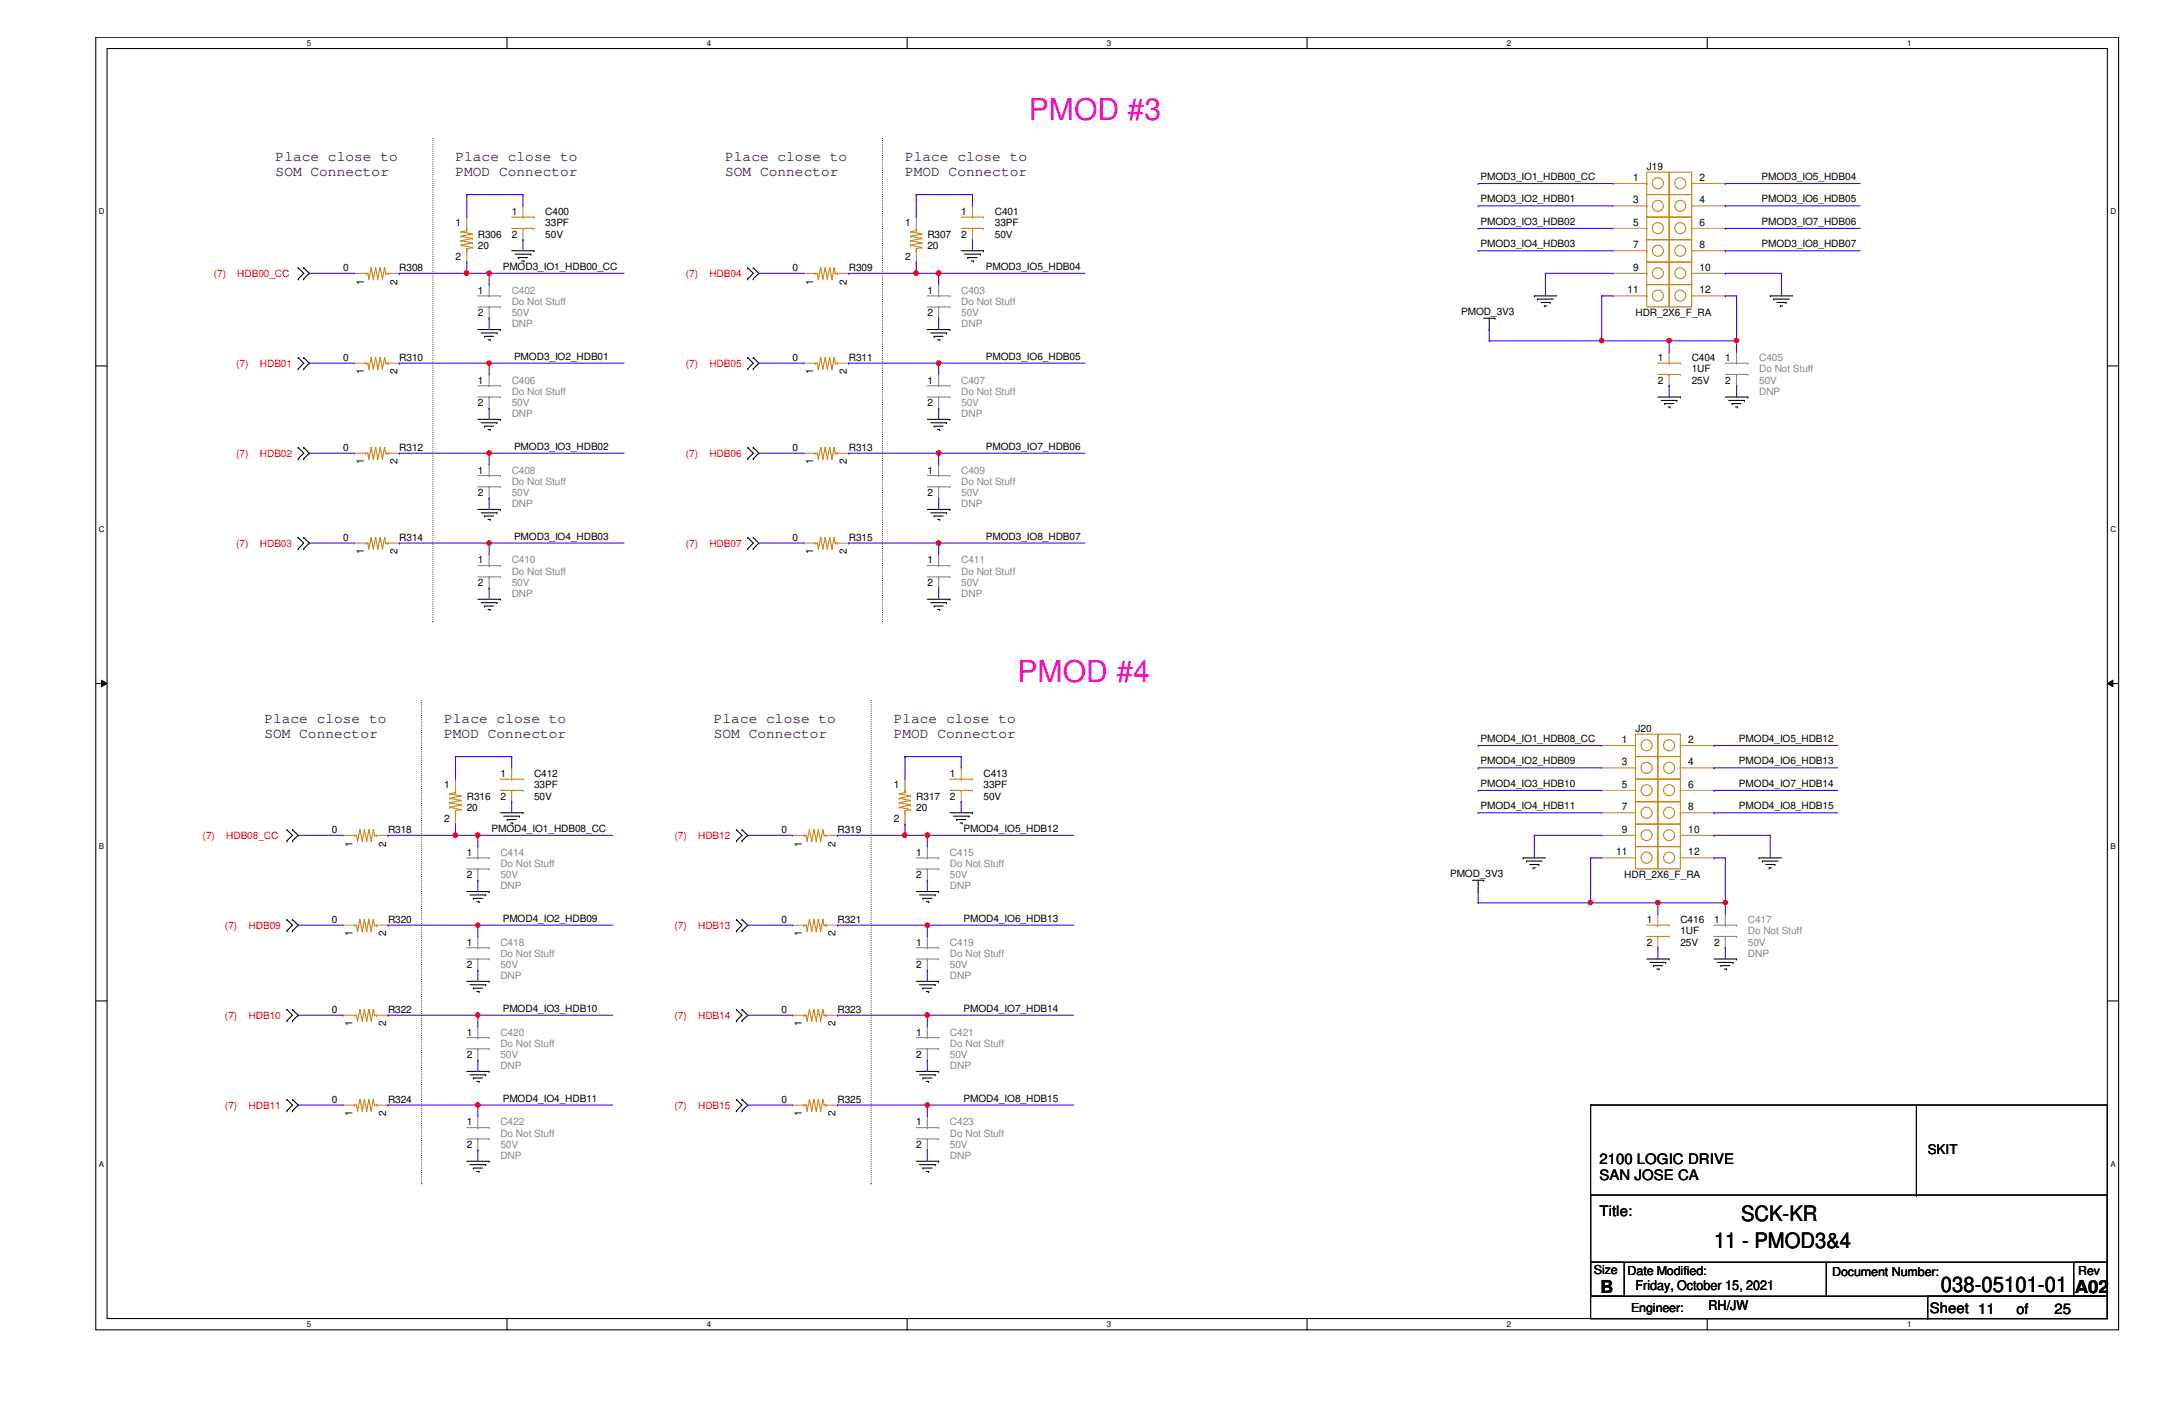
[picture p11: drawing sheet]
<svg xmlns="http://www.w3.org/2000/svg" width="432mm" height="279mm" viewBox="0 0 432 279" stroke-linecap="round" stroke-linejoin="round" font-family="sans-serif">
<defs><g id="words">
<g font-size="6" fill="#f0f">
<text x="204.6" y="24">PMOD #3</text>
<text x="202.4" y="135.7">PMOD #4</text>
</g>
<g font-size="4.2">
<text x="346.3" y="242.8">SCK-KR</text>
<text x="340.9" y="248.2">11 - PMOD3&amp;4</text>
<text x="386" y="256.9">038-05101-01</text>
</g>
<g font-size="3.6">
<text x="318.3" y="257">B</text>
<text x="412.7" y="257">A02</text>
</g>
<g font-size="2.9" fill="#400040">
<text x="54.8" y="32">Place close to</text>
<text x="54.8" y="34.9">SOM Connector</text>
<text x="90.6" y="32">Place close to</text>
<text x="90.6" y="34.9">PMOD Connector</text>
<text x="144.2" y="32">Place close to</text>
<text x="144.2" y="34.9">SOM Connector</text>
<text x="180" y="32">Place close to</text>
<text x="180" y="34.9">PMOD Connector</text>
<text x="52.6" y="143.8">Place close to</text>
<text x="88.3" y="143.8">Place close to</text>
<text x="142" y="143.8">Place close to</text>
<text x="177.8" y="143.8">Place close to</text>
<text x="52.6" y="146.7">SOM Connector</text>
<text x="88.3" y="146.7">PMOD Connector</text>
<text x="142" y="146.7">SOM Connector</text>
<text x="177.8" y="146.7">PMOD Connector</text>
</g>
<g font-size="2.9">
<text x="318.1" y="231.5">2100 LOGIC DRIVE</text>
<text x="318.1" y="234.7">SAN JOSE CA</text>
<text x="318.1" y="241.8">Title:</text>
<text x="383.8" y="261">Sheet 11</text>
<text x="401.1" y="261.2">of</text>
<text x="408.6" y="261.2">25</text>
</g>
<g font-size="2.7">
<text x="383.4" y="229.5">SKIT</text>
<text x="325.3" y="256.6">Friday, October 15, 2021</text>
<text x="339.8" y="260.6">RH/JW</text>
</g>
<g font-size="2.5">
<text x="317" y="253.3">Size</text>
<text x="323.7" y="253.5">Date Modified:</text>
<text x="364.4" y="253.7">Document Number:</text>
<text x="413.3" y="253.5">Rev</text>
<text x="324.4" y="260.9">Engineer:</text>
</g>
<g font-size="2">
<text x="294.5" y="35.8">PMOD3_IO1_HDB00_CC</text>
<text x="324.8" y="36">1</text>
<text x="327.5" y="33.8">J19</text>
<text x="338" y="36">2</text>
<text x="350.4" y="35.8">PMOD3_IO5_HDB04</text>
<text x="294.5" y="40.3">PMOD3_IO2_HDB01</text>
<text x="324.8" y="40.4">3</text>
<text x="338" y="40.4">4</text>
<text x="350.4" y="40.3">PMOD3_IO6_HDB05</text>
<text x="90.6" y="45">1</text>
<text x="95" y="47.2">R306</text>
<text x="101.8" y="42.8">1</text>
<text x="101.8" y="47.2">2</text>
<text x="108.5" y="42.8">C400</text>
<text x="108.5" y="45">33PF</text>
<text x="108.5" y="47.2">50V</text>
<text x="180" y="45">1</text>
<text x="184.4" y="47.2">R307</text>
<text x="191.2" y="42.8">1</text>
<text x="191.2" y="47.2">2</text>
<text x="197.9" y="42.8">C401</text>
<text x="197.9" y="45">33PF</text>
<text x="197.9" y="47.2">50V</text>
<text x="294.5" y="44.7">PMOD3_IO3_HDB02</text>
<text x="324.8" y="44.9">5</text>
<text x="338" y="44.9">6</text>
<text x="350.4" y="44.7">PMOD3_IO7_HDB06</text>
<text x="68.2" y="53.9">0</text>
<text x="79.4" y="53.9">R308</text>
<text x="90.6" y="51.7">2</text>
<text x="95" y="49.5">20</text>
<text x="100" y="53.7">PMOD3_IO1_HDB00_CC</text>
<text x="157.6" y="53.9">0</text>
<text x="168.8" y="53.9">R309</text>
<text x="180" y="51.7">2</text>
<text x="184.4" y="49.5">20</text>
<text x="196.1" y="53.7">PMOD3_IO5_HDB04</text>
<text x="294.5" y="49.2">PMOD3_IO4_HDB03</text>
<text x="324.8" y="49.4">7</text>
<text x="324.8" y="53.8">9</text>
<text x="338" y="49.4">8</text>
<text x="338" y="53.8">10</text>
<text x="350.4" y="49.2">PMOD3_IO8_HDB07</text>
<text x="72.3" y="56.6" transform="rotate(-90 72.3 56.6)">1</text>
<text x="79" y="56.6" transform="rotate(-90 79 56.6)">2</text>
<text x="95" y="58.4">1</text>
<text x="161.8" y="56.6" transform="rotate(-90 161.8 56.6)">1</text>
<text x="168.4" y="56.6" transform="rotate(-90 168.4 56.6)">2</text>
<text x="184.4" y="58.4">1</text>
<text x="323.7" y="58.3">11</text>
<text x="338" y="58.3">12</text>
<text x="95" y="62.9">2</text>
<text x="184.4" y="62.9">2</text>
<text x="290.6" y="62.7">PMOD_3V3</text>
<text x="325.3" y="62.9">HDR_2X6_F_RA</text>
<text x="68.2" y="71.8">0</text>
<text x="79.4" y="71.8">R310</text>
<text x="102.2" y="71.5">PMOD3_IO2_HDB01</text>
<text x="157.6" y="71.8">0</text>
<text x="168.8" y="71.8">R311</text>
<text x="196.1" y="71.5">PMOD3_IO6_HDB05</text>
<text x="329.7" y="71.8">1</text>
<text x="336.5" y="71.8">C404</text>
<text x="343.2" y="71.8">1</text>
<text x="72.3" y="74.5" transform="rotate(-90 72.3 74.5)">1</text>
<text x="79" y="74.5" transform="rotate(-90 79 74.5)">2</text>
<text x="95" y="76.3">1</text>
<text x="161.8" y="74.5" transform="rotate(-90 161.8 74.5)">1</text>
<text x="168.4" y="74.5" transform="rotate(-90 168.4 74.5)">2</text>
<text x="184.4" y="76.3">1</text>
<text x="329.7" y="76.3">2</text>
<text x="336.5" y="74">1UF</text>
<text x="336.5" y="76.3">25V</text>
<text x="343.2" y="76.3">2</text>
<text x="95" y="80.8">2</text>
<text x="184.4" y="80.8">2</text>
<text x="68.2" y="89.7">0</text>
<text x="79.4" y="89.7">R312</text>
<text x="102.2" y="89.4">PMOD3_IO3_HDB02</text>
<text x="157.6" y="89.7">0</text>
<text x="168.8" y="89.7">R313</text>
<text x="196.1" y="89.4">PMOD3_IO7_HDB06</text>
<text x="72.3" y="92.4" transform="rotate(-90 72.3 92.4)">1</text>
<text x="79" y="92.4" transform="rotate(-90 79 92.4)">2</text>
<text x="95" y="94.2">1</text>
<text x="161.8" y="92.4" transform="rotate(-90 161.8 92.4)">1</text>
<text x="168.4" y="92.4" transform="rotate(-90 168.4 92.4)">2</text>
<text x="184.4" y="94.2">1</text>
<text x="95" y="98.6">2</text>
<text x="184.4" y="98.6">2</text>
<text x="68.2" y="107.6">0</text>
<text x="79.4" y="107.6">R314</text>
<text x="102.2" y="107.3">PMOD3_IO4_HDB03</text>
<text x="157.6" y="107.6">0</text>
<text x="168.8" y="107.6">R315</text>
<text x="196.1" y="107.3">PMOD3_IO8_HDB07</text>
<text x="72.3" y="110.2" transform="rotate(-90 72.3 110.2)">1</text>
<text x="79" y="110.2" transform="rotate(-90 79 110.2)">2</text>
<text x="95" y="112.1">1</text>
<text x="161.8" y="110.2" transform="rotate(-90 161.8 110.2)">1</text>
<text x="168.4" y="110.2" transform="rotate(-90 168.4 110.2)">2</text>
<text x="184.4" y="112.1">1</text>
<text x="95" y="116.5">2</text>
<text x="184.4" y="116.5">2</text>
<text x="294.5" y="147.6">PMOD4_IO1_HDB08_CC</text>
<text x="322.6" y="147.7">1</text>
<text x="325.3" y="145.6">J20</text>
<text x="335.8" y="147.7">2</text>
<text x="345.9" y="147.6">PMOD4_IO5_HDB12</text>
<text x="99.5" y="154.5">1</text>
<text x="106.2" y="154.5">C412</text>
<text x="188.9" y="154.5">1</text>
<text x="195.6" y="154.5">C413</text>
<text x="294.5" y="152">PMOD4_IO2_HDB09</text>
<text x="322.6" y="152.2">3</text>
<text x="335.8" y="152.2">4</text>
<text x="345.9" y="152">PMOD4_IO6_HDB13</text>
<text x="88.3" y="156.8">1</text>
<text x="92.8" y="161.2">20</text>
<text x="92.8" y="159">R316</text>
<text x="99.5" y="159">2</text>
<text x="106.2" y="156.8">33PF</text>
<text x="106.2" y="159">50V</text>
<text x="177.8" y="156.8">1</text>
<text x="182.2" y="161.2">20</text>
<text x="182.2" y="159">R317</text>
<text x="188.9" y="159">2</text>
<text x="195.6" y="156.8">33PF</text>
<text x="195.6" y="159">50V</text>
<text x="294.5" y="156.5">PMOD4_IO3_HDB10</text>
<text x="294.5" y="161">PMOD4_IO4_HDB11</text>
<text x="322.6" y="156.7">5</text>
<text x="322.6" y="161.1">7</text>
<text x="335.8" y="156.7">6</text>
<text x="335.8" y="161.1">8</text>
<text x="345.9" y="156.5">PMOD4_IO7_HDB14</text>
<text x="345.9" y="161">PMOD4_IO8_HDB15</text>
<text x="66" y="165.7">0</text>
<text x="77.2" y="165.7">R318</text>
<text x="88.3" y="163.4">2</text>
<text x="97.7" y="165.4">PMOD4_IO1_HDB08_CC</text>
<text x="155.4" y="165.7">0</text>
<text x="166.6" y="165.7">R319</text>
<text x="177.8" y="163.4">2</text>
<text x="191.6" y="165.4">PMOD4_IO5_HDB12</text>
<text x="322.6" y="165.6">9</text>
<text x="335.8" y="165.6">10</text>
<text x="70.1" y="168.4" transform="rotate(-90 70.1 168.4)">1</text>
<text x="76.8" y="168.4" transform="rotate(-90 76.8 168.4)">2</text>
<text x="92.8" y="170.2">1</text>
<text x="159.5" y="168.4" transform="rotate(-90 159.5 168.4)">1</text>
<text x="166.2" y="168.4" transform="rotate(-90 166.2 168.4)">2</text>
<text x="182.2" y="170.2">1</text>
<text x="321.4" y="170.1">11</text>
<text x="335.8" y="170.1">12</text>
<text x="92.8" y="174.6">2</text>
<text x="182.2" y="174.6">2</text>
<text x="288.4" y="174.4">PMOD_3V3</text>
<text x="323" y="174.6">HDR_2X6_F_RA</text>
<text x="66" y="183.6">0</text>
<text x="77.2" y="183.6">R320</text>
<text x="100" y="183.3">PMOD4_IO2_HDB09</text>
<text x="155.4" y="183.6">0</text>
<text x="166.6" y="183.6">R321</text>
<text x="191.6" y="183.3">PMOD4_IO6_HDB13</text>
<text x="327.5" y="183.6">1</text>
<text x="334.2" y="183.6">C416</text>
<text x="334.2" y="185.8">1UF</text>
<text x="340.9" y="183.6">1</text>
<text x="70.1" y="186.2" transform="rotate(-90 70.1 186.2)">1</text>
<text x="76.8" y="186.2" transform="rotate(-90 76.8 186.2)">2</text>
<text x="92.8" y="188">1</text>
<text x="159.5" y="186.2" transform="rotate(-90 159.5 186.2)">1</text>
<text x="166.2" y="186.2" transform="rotate(-90 166.2 186.2)">2</text>
<text x="182.2" y="188">1</text>
<text x="327.5" y="188">2</text>
<text x="334.2" y="188">25V</text>
<text x="340.9" y="188">2</text>
<text x="92.8" y="192.5">2</text>
<text x="182.2" y="192.5">2</text>
<text x="66" y="201.5">0</text>
<text x="77.2" y="201.5">R322</text>
<text x="100" y="201.2">PMOD4_IO3_HDB10</text>
<text x="155.4" y="201.5">0</text>
<text x="166.6" y="201.5">R323</text>
<text x="191.6" y="201.2">PMOD4_IO7_HDB14</text>
<text x="70.1" y="204.1" transform="rotate(-90 70.1 204.1)">1</text>
<text x="76.8" y="204.1" transform="rotate(-90 76.8 204.1)">2</text>
<text x="92.8" y="206">1</text>
<text x="159.5" y="204.1" transform="rotate(-90 159.5 204.1)">1</text>
<text x="166.2" y="204.1" transform="rotate(-90 166.2 204.1)">2</text>
<text x="182.2" y="206">1</text>
<text x="92.8" y="210.4">2</text>
<text x="182.2" y="210.4">2</text>
<text x="66" y="219.3">0</text>
<text x="70.1" y="222" transform="rotate(-90 70.1 222)">1</text>
<text x="76.8" y="222" transform="rotate(-90 76.8 222)">2</text>
<text x="77.2" y="219.3">R324</text>
<text x="100" y="219.1">PMOD4_IO4_HDB11</text>
<text x="155.4" y="219.3">0</text>
<text x="159.5" y="222" transform="rotate(-90 159.5 222)">1</text>
<text x="166.2" y="222" transform="rotate(-90 166.2 222)">2</text>
<text x="166.6" y="219.3">R325</text>
<text x="191.6" y="219.1">PMOD4_IO8_HDB15</text>
<text x="92.8" y="223.8">1</text>
<text x="182.2" y="223.8">1</text>
<text x="92.8" y="228.3">2</text>
<text x="182.2" y="228.3">2</text>
</g>
<g font-size="2" fill="#f00">
<text x="42.5" y="55.1">(7)</text>
<text x="47.2" y="55.1">HDB00_CC</text>
<text x="136.4" y="55.1">(7)</text>
<text x="141.1" y="55.1">HDB04</text>
<text x="47" y="72.9">(7)</text>
<text x="51.7" y="72.9">HDB01</text>
<text x="136.4" y="72.9">(7)</text>
<text x="141.1" y="72.9">HDB05</text>
<text x="47" y="90.8">(7)</text>
<text x="51.7" y="90.8">HDB02</text>
<text x="136.4" y="90.8">(7)</text>
<text x="141.1" y="90.8">HDB06</text>
<text x="47" y="108.7">(7)</text>
<text x="51.7" y="108.7">HDB03</text>
<text x="136.4" y="108.7">(7)</text>
<text x="141.1" y="108.7">HDB07</text>
<text x="40.3" y="166.8">(7)</text>
<text x="45" y="166.8">HDB08_CC</text>
<text x="134.2" y="166.8">(7)</text>
<text x="138.9" y="166.8">HDB12</text>
<text x="44.7" y="184.7">(7)</text>
<text x="49.4" y="184.7">HDB09</text>
<text x="134.2" y="184.7">(7)</text>
<text x="138.9" y="184.7">HDB13</text>
<text x="44.7" y="202.6">(7)</text>
<text x="49.4" y="202.6">HDB10</text>
<text x="134.2" y="202.6">(7)</text>
<text x="138.9" y="202.6">HDB14</text>
<text x="44.7" y="220.5">(7)</text>
<text x="49.4" y="220.5">HDB11</text>
<text x="134.2" y="220.5">(7)</text>
<text x="138.9" y="220.5">HDB15</text>
</g>
<g font-size="2" fill="#878787">
<text x="101.8" y="58.4">C402</text>
<text x="191.2" y="58.4">C403</text>
<text x="101.8" y="60.7">Do Not Stuff</text>
<text x="101.8" y="62.9">50V</text>
<text x="101.8" y="65.1">DNP</text>
<text x="191.2" y="60.7">Do Not Stuff</text>
<text x="191.2" y="62.9">50V</text>
<text x="191.2" y="65.1">DNP</text>
<text x="349.9" y="71.8">C405</text>
<text x="101.8" y="76.3">C406</text>
<text x="191.2" y="76.3">C407</text>
<text x="349.9" y="74">Do Not Stuff</text>
<text x="349.9" y="76.3">50V</text>
<text x="101.8" y="78.5">Do Not Stuff</text>
<text x="101.8" y="80.8">50V</text>
<text x="101.8" y="83">DNP</text>
<text x="191.2" y="78.5">Do Not Stuff</text>
<text x="191.2" y="80.8">50V</text>
<text x="191.2" y="83">DNP</text>
<text x="349.9" y="78.5">DNP</text>
<text x="101.8" y="94.2">C408</text>
<text x="191.2" y="94.2">C409</text>
<text x="101.8" y="96.4">Do Not Stuff</text>
<text x="101.8" y="98.6">50V</text>
<text x="101.8" y="100.9">DNP</text>
<text x="191.2" y="96.4">Do Not Stuff</text>
<text x="191.2" y="98.6">50V</text>
<text x="191.2" y="100.9">DNP</text>
<text x="101.8" y="112.1">C410</text>
<text x="191.2" y="112.1">C411</text>
<text x="101.8" y="114.3">Do Not Stuff</text>
<text x="101.8" y="116.5">50V</text>
<text x="101.8" y="118.7">DNP</text>
<text x="191.2" y="114.3">Do Not Stuff</text>
<text x="191.2" y="116.5">50V</text>
<text x="191.2" y="118.7">DNP</text>
<text x="99.5" y="170.2">C414</text>
<text x="99.5" y="172.4">Do Not Stuff</text>
<text x="188.9" y="170.2">C415</text>
<text x="188.9" y="172.4">Do Not Stuff</text>
<text x="99.5" y="174.6">50V</text>
<text x="99.5" y="176.9">DNP</text>
<text x="188.9" y="174.6">50V</text>
<text x="188.9" y="176.9">DNP</text>
<text x="347.6" y="183.6">C417</text>
<text x="347.6" y="185.8">Do Not Stuff</text>
<text x="99.5" y="188">C418</text>
<text x="99.5" y="190.3">Do Not Stuff</text>
<text x="188.9" y="188">C419</text>
<text x="188.9" y="190.3">Do Not Stuff</text>
<text x="347.6" y="188">50V</text>
<text x="347.6" y="190.3">DNP</text>
<text x="99.5" y="192.5">50V</text>
<text x="99.5" y="194.8">DNP</text>
<text x="188.9" y="192.5">50V</text>
<text x="188.9" y="194.8">DNP</text>
<text x="99.5" y="206">C420</text>
<text x="99.5" y="208.2">Do Not Stuff</text>
<text x="188.9" y="206">C421</text>
<text x="188.9" y="208.2">Do Not Stuff</text>
<text x="99.5" y="210.4">50V</text>
<text x="99.5" y="212.6">DNP</text>
<text x="188.9" y="210.4">50V</text>
<text x="188.9" y="212.6">DNP</text>
<text x="99.5" y="223.8">C422</text>
<text x="99.5" y="226.1">Do Not Stuff</text>
<text x="188.9" y="223.8">C423</text>
<text x="188.9" y="226.1">Do Not Stuff</text>
<text x="99.5" y="228.3">50V</text>
<text x="99.5" y="230.5">DNP</text>
<text x="188.9" y="228.3">50V</text>
<text x="188.9" y="230.5">DNP</text>
</g>
<g font-size="1.6">
<text x="61" y="9.1">5</text>
<text x="140.6" y="9.1">4</text>
<text x="220.2" y="9.1">3</text>
<text x="299.7" y="9.1">2</text>
<text x="379.3" y="9.1">1</text>
<text x="19.6" y="42.6">D</text>
<text x="419.7" y="42.6">D</text>
<text x="19.6" y="105.7">C</text>
<text x="419.7" y="105.7">C</text>
<text x="19.6" y="168.9">B</text>
<text x="419.7" y="168.9">B</text>
<text x="19.6" y="232">A</text>
<text x="419.7" y="232">A</text>
<text x="61" y="263.9">5</text>
<text x="140.6" y="263.9">4</text>
<text x="220.2" y="263.9">3</text>
<text x="299.7" y="263.9">2</text>
<text x="379.3" y="263.9">1</text>
</g>
</g></defs>
<path d="M19.1 7.4h402.3v257.1h-402.3zM21.3 9.7h397.8v252.5h-397.8z" fill="none" stroke="#000" stroke-width=".21"/>
<g fill="#fff">
<path d="M61 7.7h.9v1.7h-.9z"/>
<path d="M61 262.5h.9v1.7h-.9z"/>
</g>
<path d="M100.8 7.4v2.3M100.8 262.2v2.3" fill="none" stroke="#000" stroke-width=".21"/>
<g fill="#fff">
<path d="M140.6 7.7h.9v1.7h-.9z"/>
<path d="M140.6 262.5h.9v1.7h-.9z"/>
</g>
<path d="M180.4 7.4v2.3M180.4 262.2v2.3" fill="none" stroke="#000" stroke-width=".21"/>
<g fill="#fff">
<path d="M220.2 7.7h.9v1.7h-.9z"/>
<path d="M220.2 262.5h.9v1.7h-.9z"/>
</g>
<path d="M260 7.4v2.3M260 262.2v2.3" fill="none" stroke="#000" stroke-width=".21"/>
<g fill="#fff">
<path d="M299.7 7.7h.9v1.7h-.9z"/>
<path d="M299.7 262.5h.9v1.7h-.9z"/>
</g>
<path d="M339.6 7.4v2.3M339.6 262.2v2.3" fill="none" stroke="#000" stroke-width=".21"/>
<g fill="#fff">
<path d="M379.3 7.7h.9v1.7h-.9z"/>
<path d="M379.3 262.5h.9v1.7h-.9z"/>
<path d="M19.6 41.2h1.2v1.8h-1.2z"/>
<path d="M419.7 41.2h1.2v1.8h-1.2z"/>
<path d="M19.6 104.3h1.2v1.8h-1.2z"/>
<path d="M419.7 104.3h1.2v1.8h-1.2z"/>
</g>
<path d="M19.1 72.8h2.2M419.1 72.8h2.3" fill="none" stroke="#000" stroke-width=".21"/>
<g fill="#fff">
<path d="M19.6 167.5h1.1v1.7h-1.1z"/>
<path d="M419.7 167.5h1.1v1.7h-1.1z"/>
</g>
<path d="M19.1 135.9h2.2M419.1 135.9h2.3" fill="none" stroke="#000" stroke-width=".21"/>
<path d="M20.2 135.3l1.1 .6-1.1 .7zM419.1 135.9l1.1-.6v1.3z" fill="#000"/>
<path d="M20.2 135.3l1.1 .6-1.1 .7zM419.1 135.9l1.1-.6v1.3z" fill="none" stroke="#000" stroke-width=".2"/>
<g fill="#fff">
<path d="M19.6 230.6h1.1v1.8h-1.1z"/>
<path d="M419.7 230.6h1.1v1.8h-1.1z"/>
</g>
<g fill="none" stroke="#000" stroke-width=".21">
<path d="M59.3 55.5h.1M59.3 53.3h.1M59.3 53.3l1.1 1.1-1.1 1.1M60.4 53.3h.1M60.4 55.5h.1M60.4 53.3l1.1 1.1-1.1 1.1M101.8 49.9h4.4M102.4 50.5h3.2M103.1 51.2h.1M103.1 51.2h1.8M103.8 51.9h.4M104.2 51.9h.1"/>
<path d="M105.6 50.5h.1M106.2 49.9h.1M148.7 55.5h.1M148.7 53.3h.1M148.7 53.3l1.1 1.1-1.1 1.1M149.8 53.3h.1M149.8 55.5h.1M149.8 53.3l1.1 1.1-1.1 1.1M191.2 49.9h4.4M191.9 50.5h3.1M192.5 51.2h.1M192.5 51.2h1.8"/>
<path d="M193.2 51.9h.4M193.6 51.9h.1M195 50.5h.1M195.6 49.9h.1M305.2 58.8h.1M305.2 58.8h4.4M305.8 59.5h.1M305.8 59.5h3.1M352.1 58.8h.1M352.1 58.8h4.5M352.8 59.5h.1M352.8 59.5h3.1"/>
<path d="M59.3 73.4h.1M59.3 71.1h.1M59.3 71.1l1.1 1.1-1.1 1.2M60.4 71.1h.1M60.4 73.4h.1M60.4 71.1l1.1 1.1-1.1 1.2M95 65.5h4.5M95.7 66.2h3.1M96.4 66.9h.1M96.4 66.9h1.8M97.1 67.6h.4M97.5 67.6h.1"/>
<path d="M98.8 66.2h.1M99.5 65.5h.1M148.7 73.4h.1M148.7 71.1h.1M148.7 71.1l1.1 1.1-1.1 1.2M149.8 71.1h.1M149.8 73.4h.1M149.8 71.1l1.1 1.1-1.1 1.2M184.4 65.5h4.5M185.1 66.2h3.2M185.8 66.9h.1M185.8 66.9h1.8"/>
<path d="M186.5 67.6h.4M186.9 67.6h.1M188.3 66.2h.1M188.9 65.5h.1M295.1 63.3h2.2M296.2 65.5h.1M296.2 63.3v2.2M297.3 63.3h.1M306.5 60.2h1.8M307.2 60.8h.1M307.2 60.8h.4M308.3 60.2h.1"/>
<path d="M329.7 79h4.5M330.4 79.6h3.1M333.5 79.6h.1M334.2 79h.1M343.2 79h4.4M343.8 79.6h3.2M347 79.6h.1M347.6 79h.1M353.4 60.2h1.8M354.1 60.8h.1M354.1 60.8h.4M355.2 60.2h.1"/>
<path d="M59.3 91.2h.1M59.3 89h.1M59.3 89l1.1 1.1-1.1 1.1M60.4 89h.1M60.4 91.2h.1M60.4 89l1.1 1.1-1.1 1.1M95 83.4h4.5M95.7 84.1h3.1M96.4 84.8h.1M96.4 84.8h1.8M97.1 85.4h.4M97.5 85.4h.1"/>
<path d="M98.8 84.1h.1M99.5 83.4h.1M148.7 91.2h.1M148.7 89h.1M148.7 89l1.1 1.1-1.1 1.1M149.8 89h.1M149.8 91.2h.1M149.8 89l1.1 1.1-1.1 1.1M184.4 83.4h4.5M185.1 84.1h3.2M185.8 84.8h.1M185.8 84.8h1.8"/>
<path d="M186.5 85.4h.4M186.9 85.4h.1M188.3 84.1h.1M188.9 83.4h.1M331.1 80.3h.1M331.1 80.3h1.8M331.8 80.9h.4M332.2 80.9h.1M344.5 80.3h.1M344.5 80.3h1.8M345.2 80.9h.4M345.6 80.9h.1"/>
<path d="M59.3 109.1h.1M59.3 106.9h.1M59.3 106.9l1.1 1.1-1.1 1.1M60.4 106.9h.1M60.4 109.1h.1M60.4 106.9l1.1 1.1-1.1 1.1M95 101.3h4.5M95 119.2h4.5M95.7 102h3.1M95.7 119.8h3.1M96.4 102.6h.1M96.4 102.6h1.8"/>
<path d="M97.1 103.3h.4M97.5 103.3h.1M98.8 102h.1M98.8 119.8h.1M99.5 101.3h.1M99.5 119.2h.1M148.7 109.1h.1M148.7 106.9h.1M148.7 106.9l1.1 1.1-1.1 1.1M149.8 106.9h.1M149.8 109.1h.1M149.8 106.9l1.1 1.1-1.1 1.1"/>
<path d="M184.4 101.3h4.5M184.4 119.2h4.5M185.1 102h3.2M185.1 119.8h3.2M185.8 102.6h.1M185.8 102.6h1.8M186.5 103.3h.4M186.9 103.3h.1M188.3 102h.1M188.3 119.8h.1M188.9 101.3h.1M188.9 119.2h.1"/>
<path d="M96.4 120.5h.1M96.4 120.5h1.8M97.1 121.2h.4M97.5 121.2h.1M185.8 120.5h.1M185.8 120.5h1.8M186.5 121.2h.4M186.9 121.2h.1M57.1 167.2h.1M57.1 165h.1M57.1 165l1.1 1.1-1.1 1.1M58.2 165h.1"/>
<path d="M58.2 167.2h.1M58.2 165l1.1 1.1-1.1 1.1M92.8 177.3h4.5M93.5 178h3.1M94.1 178.6h.1M94.1 178.6h1.9M94.8 179.3h.5M95.3 179.3h.1M96.6 178h.1M97.3 177.3h.1M99.5 161.6h4.5M100.2 162.3h3.1"/>
<path d="M100.9 163h.1M100.9 163h1.8M101.6 163.7h.4M102 163.7h.1M103.3 162.3h.1M104 161.6h.1M146.5 167.2h.1M146.5 165h.1M146.5 165l1.1 1.1-1.1 1.1M147.6 165h.1M147.6 167.2h.1M147.6 165l1.1 1.1-1.1 1.1"/>
<path d="M182.2 177.3h4.5M182.9 178h3.1M183.6 178.6h.1M183.6 178.6h1.8M184.2 179.3h.5M184.7 179.3h.1M186 178h.1M186.7 177.3h.1M188.9 161.6h4.5M189.6 162.3h3.1M190.3 163h.1M190.3 163h1.8"/>
<path d="M191 163.7h.4M191.4 163.7h.1M192.7 162.3h.1M193.4 161.6h.1M292.9 175h2.2M294 177.3h.1M294 175v2.3M295.1 175h.1M302.9 170.6h.1M302.9 170.6h4.5M303.6 171.2h.1M303.6 171.2h3.1"/>
<path d="M304.2 171.9h1.9M304.9 172.6h.1M304.9 172.6h.5M306.1 171.9h.1M349.9 170.6h.1M349.9 170.6h4.4M350.5 171.2h.1M350.5 171.2h3.2M351.2 171.9h1.8M351.9 172.6h.1M351.9 172.6h.4M353 171.9h.1"/>
<path d="M19.1 199.1h2.2M57.1 185.1h.1M57.1 182.9h.1M57.1 182.9l1.1 1.1-1.1 1.1M58.2 182.9h.1M58.2 185.1h.1M58.2 182.9l1.1 1.1-1.1 1.1M92.8 195.2h4.5M93.5 195.8h3.1M94.1 196.5h.1M94.1 196.5h1.9M94.8 197.2h.5"/>
<path d="M95.3 197.2h.1M96.6 195.8h.1M97.3 195.2h.1M146.5 185.1h.1M146.5 182.9h.1M146.5 182.9l1.1 1.1-1.1 1.1M147.6 182.9h.1M147.6 185.1h.1M147.6 182.9l1.1 1.1-1.1 1.1M182.2 195.2h4.5M182.9 195.8h3.1M183.6 196.5h.1"/>
<path d="M183.6 196.5h1.8M184.2 197.2h.5M184.7 197.2h.1M186 195.8h.1M186.7 195.2h.1M327.5 190.7h4.5M328.2 191.4h3.1M328.8 192h.1M328.8 192h1.9M329.5 192.7h.5M330 192.7h.1M331.3 191.4h.1"/>
<path d="M332 190.7h.1M340.9 190.7h4.5M341.6 191.4h3.1M342.3 192h.1M342.3 192h1.7M342.9 192.7h.5M343.4 192.7h.1M344.7 191.4h.1M345.4 190.7h.1M419.1 199.1h2.3M57.1 203h.1M57.1 200.7h.1"/>
<path d="M57.1 218.7h.1M57.1 200.7l1.1 1.2-1.1 1.1M57.1 218.7l1.1 1.1-1.1 1.1M58.2 200.7h.1M58.2 203h.1M58.2 218.7h.1M58.2 200.7l1.1 1.2-1.1 1.1M58.2 218.7l1.1 1.1-1.1 1.1M92.8 213.1h4.5M93.5 213.7h3.1M94.1 214.4h.1M94.1 214.4h1.9"/>
<path d="M94.8 215.1h.5M95.3 215.1h.1M96.6 213.7h.1M97.3 213.1h.1M146.5 203h.1M146.5 200.7h.1M146.5 218.7h.1M146.5 200.7l1.1 1.2-1.1 1.1M146.5 218.7l1.1 1.1-1.1 1.1M147.6 200.7h.1M147.6 203h.1M147.6 218.7h.1"/>
<path d="M147.6 200.7l1.1 1.2-1.1 1.1M147.6 218.7l1.1 1.1-1.1 1.1M182.2 213.1h4.5M182.9 213.7h3.1M183.6 214.4h.1M183.6 214.4h1.8M184.2 215.1h.5M184.7 215.1h.1M186 213.7h.1M186.7 213.1h.1M316.4 219.8h102.7v42.4h-102.7zM381.2 219.8v17.9"/>
<path d="M57.1 220.9h.1M58.2 220.9h.1M92.8 230.9h4.5M93.5 231.6h3.1M94.1 232.3h.1M94.1 232.3h1.9M94.8 233h.5M95.3 233h.1M96.6 231.6h.1M97.3 230.9h.1M146.5 220.9h.1M147.6 220.9h.1"/>
<path d="M182.2 230.9h4.5M182.9 231.6h3.1M183.6 232.3h.1M183.6 232.3h1.8M184.2 233h.5M184.7 233h.1M186 231.6h.1M186.7 230.9h.1M316.4 237.7h102.7v13.3h-102.7zM381.2 237.7h.1M316.4 251h46.9v6.8h-46.9zM316.4 251h6.6v6.8h-6.6z"/>
<path d="M363.3 251h55.8v6.8h-55.8zM383.4 257.8h35.7v4.4h-35.7zM412.5 251h6.6v6.8h-6.6zM316.4 262.2h67M383.4 262.2h.1"/>
</g>
<path d="M86.1 27.5v96.2M175.5 27.5v96.2M83.9 139.3v96.1M86.1 123.7h.1M173.3 139.3v96.1M175.5 123.7h.1M83.9 235.4h.1M173.3 235.4h.1" fill="none" stroke="#000" stroke-width=".21" stroke-dasharray="0 .4"/>
<g fill="none" stroke="#878787" stroke-width=".21">
<path d="M95 58.8h4.5M97.3 58.8h.1M97.3 56.6h.1M97.3 56.6v2.2M99.5 58.8h.1M184.4 58.8h4.5M186.7 58.8h.1M186.7 56.6h.1M186.7 56.6v2.2M188.9 58.8h.1M95 61h4.5M95 79h4.5"/>
<path d="M95 76.7h4.5M97.3 79h.1M97.3 76.7h.1M97.3 74.5h.1M97.3 61h.1M97.3 63.3h.1M97.3 61v2.3M97.3 74.5v2.2M97.3 79v2.2M99.5 79h.1M99.5 76.7h.1M99.5 61h.1"/>
<path d="M184.4 61h4.5M184.4 79h4.5M184.4 76.7h4.5M186.7 61h.1M186.7 63.3h.1M186.7 79h.1M186.7 76.7h.1M186.7 74.5h.1M186.7 61v2.3M186.7 74.5v2.2M186.7 79v2.2M188.9 61h.1"/>
<path d="M188.9 79h.1M188.9 76.7h.1M343.2 74.5h4.4M343.2 72.2h4.4M345.4 74.5h.1M345.4 72.2h.1M345.4 70h.1M345.4 76.7h.1M345.4 70v2.2M345.4 74.5v2.2M347.6 74.5h.1M347.6 72.2h.1"/>
<path d="M95 96.8h4.5M95 94.6h4.5M97.3 96.8h.1M97.3 94.6h.1M97.3 92.4h.1M97.3 99.1h.1M97.3 81.2h.1M97.3 92.4v2.2M97.3 96.8v2.3M99.5 96.8h.1M99.5 94.6h.1M184.4 96.8h4.5"/>
<path d="M184.4 94.6h4.5M186.7 96.8h.1M186.7 94.6h.1M186.7 92.4h.1M186.7 99.1h.1M186.7 81.2h.1M186.7 92.4v2.2M186.7 96.8v2.3M188.9 96.8h.1M188.9 94.6h.1M95 114.7h4.5M95 112.5h4.5"/>
<path d="M97.3 114.7h.1M97.3 112.5h.1M97.3 110.2h.1M97.3 116.9h.1M97.3 110.2v2.3M97.3 114.7v2.2M99.5 114.7h.1M99.5 112.5h.1M184.4 114.7h4.5M184.4 112.5h4.5M186.7 114.7h.1M186.7 112.5h.1"/>
<path d="M186.7 110.2h.1M186.7 116.9h.1M186.7 110.2v2.3M186.7 114.7v2.2M188.9 114.7h.1M188.9 112.5h.1M92.8 172.8h4.5M92.8 170.6h4.5M95 172.8h.1M95 170.6h.1M95 168.4h.1M95 175h.1"/>
<path d="M95 168.4v2.2M95 172.8v2.2M97.3 172.8h.1M97.3 170.6h.1M182.2 172.8h4.5M182.2 170.6h4.5M184.4 172.8h.1M184.4 170.6h.1M184.4 168.4h.1M184.4 175h.1M184.4 168.4v2.2M184.4 172.8v2.2"/>
<path d="M186.7 172.8h.1M186.7 170.6h.1M92.8 190.7h4.5M92.8 188.5h4.5M95 190.7h.1M95 188.5h.1M95 186.2h.1M95 193h.1M95 186.2v2.3M95 190.7v2.3M97.3 190.7h.1M97.3 188.5h.1"/>
<path d="M182.2 190.7h4.5M182.2 188.5h4.5M184.4 190.7h.1M184.4 188.5h.1M184.4 186.2h.1M184.4 193h.1M184.4 186.2v2.3M184.4 190.7v2.3M186.7 190.7h.1M186.7 188.5h.1M340.9 186.2h4.5M340.9 184h4.5"/>
<path d="M343.2 186.2h.1M343.2 184h.1M343.2 181.8h.1M343.2 188.5h.1M343.2 181.8v2.2M343.2 186.2v2.3M345.4 186.2h.1M345.4 184h.1M92.8 208.6h4.5M92.8 206.3h4.5M95 208.6h.1M95 206.3h.1"/>
<path d="M95 204.1h.1M95 210.8h.1M95 204.1v2.2M95 208.6v2.2M97.3 208.6h.1M97.3 206.3h.1M182.2 208.6h4.5M182.2 206.3h4.5M184.4 208.6h.1M184.4 206.3h.1M184.4 204.1h.1M184.4 210.8h.1"/>
<path d="M184.4 204.1v2.2M184.4 208.6v2.2M186.7 208.6h.1M186.7 206.3h.1M92.8 226.5h4.5M92.8 224.2h4.5M95 226.5h.1M95 224.2h.1M95 222h.1M95 228.7h.1M95 222v2.2M95 226.5v2.2"/>
<path d="M97.3 226.5h.1M97.3 224.2h.1M182.2 226.5h4.5M182.2 224.2h4.5M184.4 226.5h.1M184.4 224.2h.1M184.4 222h.1M184.4 228.7h.1M184.4 222v2.2M184.4 226.5v2.2M186.7 226.5h.1M186.7 224.2h.1"/>
</g>
<g fill="none" stroke="#cc8006" stroke-width=".21">
<path d="M327.5 34.2h4.5v4.5h-4.5zM327.5 38.7h4.5v4.5h-4.5zM327.5 36.5h.1M332 34.2h4.5v4.5h-4.5zM332 38.7h4.5v4.5h-4.5zM336.5 36.5h.1M72.7 54.4h.1M72.7 54.4h.5M73.2 54.4h.1M73.2 54.4l.2 1.1M73.4 55.5h.1M73.8 53.3h.1"/>
<path d="M73.8 53.3l-.4 2.2M73.8 53.3l.5 2.2M74.3 55.5h.1M74.7 53.3h.1M74.7 53.3l.4 2.2M74.7 53.3l-.4 2.2M75.1 55.5h.1M75.6 53.3h.1M75.6 53.3l.5 2.2M75.6 53.3l-.5 2.2M76.1 55.5h.1M76.5 53.3h.1"/>
<path d="M76.5 53.3l.2 1.1M76.5 53.3l-.4 2.2M76.7 54.4h.1M76.7 54.4h.5M77.2 54.4h.1M91.7 48.8h.1M91.7 47.9h.1M91.7 47h.1M91.7 46.1h.1M91.7 46.1l2.2 .4M91.7 48.8l2.2 .4M91.7 47.9l2.2 .4"/>
<path d="M91.7 47l2.2 .4M92.8 45.4h.1M92.8 49.9h.1M92.8 49.4h.1M92.8 45.8h.1M92.8 45.4v.4M92.8 49.4v.5M92.8 45.8l-1.1 .3M93.9 46.5h.1M93.9 49.2h.1M93.9 48.3h.1M93.9 47.4h.1"/>
<path d="M93.9 49.2l-1.1 .2M93.9 48.3l-2.2 .5M93.9 47.4l-2.2 .5M93.9 46.5l-2.2 .5M101.8 45.4h4.4M101.8 43.2h4.4M104 45.4h.1M104 43.2h.1M106.2 45.4h.1M106.2 43.2h.1M162.1 54.4h.1M162.1 54.4h.5"/>
<path d="M162.6 54.4h.1M162.6 54.4l.2 1.1M162.8 55.5h.1M163.2 53.3h.1M163.2 53.3l-.4 2.2M163.2 53.3l.5 2.2M163.7 55.5h.1M164.1 53.3h.1M164.1 53.3l.4 2.2M164.1 53.3l-.4 2.2M164.5 55.5h.1M165 53.3h.1"/>
<path d="M165 53.3l.5 2.2M165 53.3l-.5 2.2M165.5 55.5h.1M165.9 53.3h.1M165.9 53.3l.2 1.1M165.9 53.3l-.4 2.2M166.1 54.4h.1M166.1 54.4h.5M166.6 54.4h.1M181.1 48.8h.1M181.1 47.9h.1M181.1 47h.1"/>
<path d="M181.1 46.1h.1M181.1 46.1l2.2 .4M181.1 48.8l2.2 .4M181.1 47.9l2.2 .4M181.1 47l2.2 .4M182.2 45.4h.1M182.2 49.9h.1M182.2 49.4h.1M182.2 45.8h.1M182.2 45.4v.4M182.2 49.4v.5M182.2 45.8l-1.1 .3"/>
<path d="M183.3 46.5h.1M183.3 49.2h.1M183.3 48.3h.1M183.3 47.4h.1M183.3 49.2l-1.1 .2M183.3 48.3l-2.2 .5M183.3 47.4l-2.2 .5M183.3 46.5l-2.2 .5M191.2 45.4h4.4M191.2 43.2h4.4M193.4 45.4h.1M193.4 43.2h.1"/>
<path d="M195.6 45.4h.1M195.6 43.2h.1M327.5 43.2h4.5v4.5h-4.5zM327.5 47.7h4.5v4.4h-4.5zM327.5 52.1h4.5v4.5h-4.5zM327.5 56.6h4.5v4.4h-4.5zM327.5 58.8h.1M327.5 54.4h.1M327.5 49.9h.1M327.5 45.4h.1M327.5 40.9h.1M332 43.2h4.5v4.5h-4.5z"/>
<path d="M332 47.7h4.5v4.4h-4.5zM332 52.1h4.5v4.5h-4.5zM332 56.6h4.5v4.4h-4.5zM336.5 58.8h.1M336.5 40.9h.1M336.5 54.4h.1M336.5 49.9h.1M336.5 45.4h.1M72.7 72.2h.1M72.7 72.2h.5M73.2 72.2h.1M73.2 72.2l.2 1.2"/>
<path d="M73.4 73.4h.1M73.8 71.1h.1M73.8 71.1l-.4 2.3M73.8 71.1l.5 2.3M74.3 73.4h.1M74.7 71.1h.1M74.7 71.1l.4 2.3M74.7 71.1l-.4 2.3M75.1 73.4h.1M75.6 71.1h.1M75.6 71.1l.5 2.3M75.6 71.1l-.5 2.3"/>
<path d="M76.1 73.4h.1M76.5 71.1h.1M76.5 71.1l.2 1.1M76.5 71.1l-.4 2.3M76.7 72.2h.1M76.7 72.2h.5M77.2 72.2h.1M162.1 72.2h.1M162.1 72.2h.5M162.6 72.2h.1M162.6 72.2l.2 1.2M162.8 73.4h.1"/>
<path d="M163.2 71.1h.1M163.2 71.1l-.4 2.3M163.2 71.1l.5 2.3M163.7 73.4h.1M164.1 71.1h.1M164.1 71.1l.4 2.3M164.1 71.1l-.4 2.3M164.5 73.4h.1M165 71.1h.1M165 71.1l.5 2.3M165 71.1l-.5 2.3M165.5 73.4h.1"/>
<path d="M165.9 71.1h.1M165.9 71.1l.2 1.1M165.9 71.1l-.4 2.3M166.1 72.2h.1M166.1 72.2h.5M166.6 72.2h.1M329.7 74.5h4.5M329.7 72.2h4.5M332 74.5h.1M332 72.2h.1M334.2 74.5h.1M334.2 72.2h.1"/>
<path d="M72.7 90.1h.1M72.7 90.1h.5M73.2 90.1h.1M73.2 90.1l.2 1.1M73.4 91.2h.1M73.8 89h.1M73.8 89l-.4 2.2M73.8 89l.5 2.2M74.3 91.2h.1M74.7 89h.1M74.7 89l.4 2.2M74.7 89l-.4 2.2"/>
<path d="M75.1 91.2h.1M75.6 89h.1M75.6 89l.5 2.2M75.6 89l-.5 2.2M76.1 91.2h.1M76.5 89h.1M76.5 89l.2 1.1M76.5 89l-.4 2.2M76.7 90.1h.1M76.7 90.1h.5M77.2 90.1h.1M162.1 90.1h.1"/>
<path d="M162.1 90.1h.5M162.6 90.1h.1M162.6 90.1l.2 1.1M162.8 91.2h.1M163.2 89h.1M163.2 89l-.4 2.2M163.2 89l.5 2.2M163.7 91.2h.1M164.1 89h.1M164.1 89l.4 2.2M164.1 89l-.4 2.2M164.5 91.2h.1"/>
<path d="M165 89h.1M165 89l.5 2.2M165 89l-.5 2.2M165.5 91.2h.1M165.9 89h.1M165.9 89l.2 1.1M165.9 89l-.4 2.2M166.1 90.1h.1M166.1 90.1h.5M166.6 90.1h.1M72.7 108h.1M72.7 108h.5"/>
<path d="M73.2 108h.1M73.2 108l.2 1.1M73.4 109.1h.1M73.8 106.9h.1M73.8 106.9l-.4 2.2M73.8 106.9l.5 2.2M74.3 109.1h.1M74.7 106.9h.1M74.7 106.9l.4 2.2M74.7 106.9l-.4 2.2M75.1 109.1h.1M75.6 106.9h.1"/>
<path d="M75.6 106.9l.5 2.2M75.6 106.9l-.5 2.2M76.1 109.1h.1M76.5 106.9h.1M76.5 106.9l.2 1.1M76.5 106.9l-.4 2.2M76.7 108h.1M76.7 108h.5M77.2 108h.1M162.1 108h.1M162.1 108h.5M162.6 108h.1"/>
<path d="M162.6 108l.2 1.1M162.8 109.1h.1M163.2 106.9h.1M163.2 106.9l-.4 2.2M163.2 106.9l.5 2.2M163.7 109.1h.1M164.1 106.9h.1M164.1 106.9l.4 2.2M164.1 106.9l-.4 2.2M164.5 109.1h.1M165 106.9h.1M165 106.9l.5 2.2"/>
<path d="M165 106.9l-.5 2.2M165.5 109.1h.1M165.9 106.9h.1M165.9 106.9l.2 1.1M165.9 106.9l-.4 2.2M166.1 108h.1M166.1 108h.5M166.6 108h.1M89.5 159.6h.1M89.5 158.7h.1M89.5 157.9h.1M89.5 157.9l2.2 .4"/>
<path d="M89.5 159.6l2.2 .5M89.5 158.7l2.2 .5M90.6 157.2h.1M90.6 157.6h.1M90.6 157.2v.4M90.6 157.6l-1.1 .3M91.7 158.3h.1M91.7 159.2h.1M91.7 159.2l-2.2 .4M91.7 158.3l-2.2 .4M99.5 157.2h4.5M99.5 154.9h4.5"/>
<path d="M101.8 157.2h.1M101.8 154.9h.1M104 157.2h.1M104 154.9h.1M178.9 159.6h.1M178.9 158.7h.1M178.9 157.9h.1M178.9 157.9l2.2 .4M178.9 159.6l2.2 .5M178.9 158.7l2.2 .5M180 157.2h.1M180 157.6h.1"/>
<path d="M180 157.2v.4M180 157.6l-1.1 .3M181.1 158.3h.1M181.1 159.2h.1M181.1 159.2l-2.2 .4M181.1 158.3l-2.2 .4M188.9 157.2h4.5M188.9 154.9h4.5M191.2 157.2h.1M191.2 154.9h.1M193.4 157.2h.1M193.4 154.9h.1"/>
<path d="M325.3 146h4.4v4.5h-4.4zM325.3 150.5h4.4v4.4h-4.4zM325.3 154.9h4.4v4.5h-4.4zM325.3 159.4h4.4v4.5h-4.4zM325.3 157.2h.1M325.3 152.7h.1M325.3 148.3h.1M329.7 146h4.5v4.5h-4.5zM329.7 150.5h4.5v4.4h-4.5zM329.7 154.9h4.5v4.5h-4.5zM329.7 159.4h4.5v4.5h-4.5zM334.2 152.7h.1"/>
<path d="M334.2 157.2h.1M334.2 148.3h.1M70.5 166.1h.1M70.5 166.1h.4M70.9 166.1h.1M70.9 166.1l.2 1.1M71.1 167.2h.1M71.6 165h.1M71.6 165l-.5 2.2M71.6 165l.5 2.2M72.1 167.2h.1M72.5 165h.1"/>
<path d="M72.5 165l.4 2.2M72.5 165l-.4 2.2M72.9 167.2h.1M73.4 165h.1M73.4 165l.4 2.2M73.4 165l-.5 2.2M73.8 167.2h.1M74.3 165h.1M74.3 165l.2 1.1M74.3 165l-.5 2.2M74.5 166.1h.1M74.5 166.1h.4"/>
<path d="M74.9 166.1h.1M89.5 160.5h.1M89.5 160.5l2.2 .5M90.6 161.6h.1M90.6 161.2h.1M90.6 161.2v.4M91.7 161h.1M91.7 160.1h.1M91.7 161l-1.1 .2M91.7 160.1l-2.2 .4M159.9 166.1h.1M159.9 166.1h.4"/>
<path d="M160.3 166.1h.1M160.3 166.1l.2 1.1M160.5 167.2h.1M161 165h.1M161 165l-.5 2.2M161 165l.5 2.2M161.5 167.2h.1M161.9 165h.1M161.9 165l.4 2.2M161.9 165l-.4 2.2M162.3 167.2h.1M162.8 165h.1"/>
<path d="M162.8 165l.4 2.2M162.8 165l-.5 2.2M163.2 167.2h.1M163.7 165h.1M163.7 165l.2 1.1M163.7 165l-.5 2.2M163.9 166.1h.1M163.9 166.1h.4M164.3 166.1h.1M178.9 160.5h.1M178.9 160.5l2.2 .5M180 161.6h.1"/>
<path d="M180 161.2h.1M180 161.2v.4M181.1 161h.1M181.1 160.1h.1M181.1 161l-1.1 .2M181.1 160.1l-2.2 .4M325.3 163.9h4.4v4.5h-4.4zM325.3 168.4h4.4v4.4h-4.4zM325.3 170.6h.1M325.3 166.1h.1M325.3 161.6h.1M329.7 163.9h4.5v4.5h-4.5z"/>
<path d="M329.7 168.4h4.5v4.4h-4.5zM334.2 170.6h.1M334.2 166.1h.1M334.2 161.6h.1M70.5 184h.1M70.5 184h.4M70.9 184h.1M70.9 184l.2 1.1M71.1 185.1h.1M71.6 182.9h.1M71.6 182.9l-.5 2.2M71.6 182.9l.5 2.2"/>
<path d="M72.1 185.1h.1M72.5 182.9h.1M72.5 182.9l.4 2.2M72.5 182.9l-.4 2.2M72.9 185.1h.1M73.4 182.9h.1M73.4 182.9l.4 2.2M73.4 182.9l-.5 2.2M73.8 185.1h.1M74.3 182.9h.1M74.3 182.9l.2 1.1M74.3 182.9l-.5 2.2"/>
<path d="M74.5 184h.1M74.5 184h.4M74.9 184h.1M159.9 184h.1M159.9 184h.4M160.3 184h.1M160.3 184l.2 1.1M160.5 185.1h.1M161 182.9h.1M161 182.9l-.5 2.2M161 182.9l.5 2.2M161.5 185.1h.1"/>
<path d="M161.9 182.9h.1M161.9 182.9l.4 2.2M161.9 182.9l-.4 2.2M162.3 185.1h.1M162.8 182.9h.1M162.8 182.9l.4 2.2M162.8 182.9l-.5 2.2M163.2 185.1h.1M163.7 182.9h.1M163.7 182.9l.2 1.1M163.7 182.9l-.5 2.2M163.9 184h.1"/>
<path d="M163.9 184h.4M164.3 184h.1M327.5 184h4.5M327.5 186.2h4.5M329.7 186.2h.1M329.7 184h.1M332 186.2h.1M332 184h.1M70.5 219.8h.1M70.5 201.9h.1M70.5 201.9h.4M70.5 219.8h.4"/>
<path d="M70.9 219.8h.1M70.9 201.9h.1M70.9 219.8l.2 1.1M70.9 201.9l.2 1.1M71.1 203h.1M71.6 218.7h.1M71.6 200.7h.1M71.6 218.7l-.5 2.2M71.6 218.7l.5 2.2M71.6 200.7l-.5 2.3M71.6 200.7l.5 2.3M72.1 203h.1"/>
<path d="M72.5 218.7h.1M72.5 200.7h.1M72.5 218.7l.4 2.2M72.5 218.7l-.4 2.2M72.5 200.7l.4 2.3M72.5 200.7l-.4 2.3M72.9 203h.1M73.4 218.7h.1M73.4 200.7h.1M73.4 218.7l.4 2.2M73.4 218.7l-.5 2.2M73.4 200.7l.4 2.3"/>
<path d="M73.4 200.7l-.5 2.3M73.8 203h.1M74.3 218.7h.1M74.3 200.7h.1M74.3 218.7l.2 1.1M74.3 218.7l-.5 2.2M74.3 200.7l.2 1.2M74.3 200.7l-.5 2.3M74.5 219.8h.1M74.5 201.9h.1M74.5 201.9h.4M74.5 219.8h.4"/>
<path d="M74.9 219.8h.1M74.9 201.9h.1M159.9 201.9h.1M159.9 219.8h.1M159.9 201.9h.4M159.9 219.8h.4M160.3 201.9h.1M160.3 219.8h.1M160.3 201.9l.2 1.1M160.3 219.8l.2 1.1M160.5 203h.1M161 200.7h.1"/>
<path d="M161 218.7h.1M161 200.7l-.5 2.3M161 200.7l.5 2.3M161 218.7l-.5 2.2M161 218.7l.5 2.2M161.5 203h.1M161.9 200.7h.1M161.9 218.7h.1M161.9 200.7l.4 2.3M161.9 200.7l-.4 2.3M161.9 218.7l.4 2.2M161.9 218.7l-.4 2.2"/>
<path d="M162.3 203h.1M162.8 200.7h.1M162.8 218.7h.1M162.8 200.7l.4 2.3M162.8 200.7l-.5 2.3M162.8 218.7l.4 2.2M162.8 218.7l-.5 2.2M163.2 203h.1M163.7 200.7h.1M163.7 218.7h.1M163.7 200.7l.2 1.2M163.7 200.7l-.5 2.3"/>
<path d="M163.7 218.7l.2 1.1M163.7 218.7l-.5 2.2M163.9 201.9h.1M163.9 219.8h.1M163.9 201.9h.4M163.9 219.8h.4M164.3 201.9h.1M164.3 219.8h.1M71.1 220.9h.1M72.1 220.9h.1M72.9 220.9h.1M73.8 220.9h.1"/>
<path d="M160.5 220.9h.1M161.5 220.9h.1M162.3 220.9h.1M163.2 220.9h.1"/>
<circle cx="329.7" cy="36.4" r="1.1"/>
<circle cx="334.2" cy="36.4" r="1.09"/>
<circle cx="329.7" cy="49.9" r="1.1"/>
<circle cx="329.7" cy="58.8" r="1.1"/>
<circle cx="329.7" cy="40.9" r="1.1"/>
<circle cx="329.7" cy="45.4" r="1.1"/>
<circle cx="329.7" cy="54.3" r="1.09"/>
<circle cx="334.2" cy="49.9" r="1.09"/>
<circle cx="334.2" cy="40.9" r="1.09"/>
<circle cx="334.2" cy="45.4" r="1.09"/>
<circle cx="334.2" cy="58.8" r="1.09"/>
<circle cx="334.2" cy="54.3" r="1.08"/>
<circle cx="327.5" cy="148.2" r="1.1"/>
<circle cx="327.5" cy="157.1" r="1.1"/>
<circle cx="327.5" cy="152.7" r="1.1"/>
<circle cx="332" cy="148.2" r="1.1"/>
<circle cx="332" cy="152.7" r="1.1"/>
<circle cx="332" cy="157.1" r="1.1"/>
<circle cx="327.5" cy="170.6" r="1.1"/>
<circle cx="327.5" cy="161.6" r="1.1"/>
<circle cx="327.5" cy="166.1" r="1.09"/>
<circle cx="332" cy="170.6" r="1.1"/>
<circle cx="332" cy="161.6" r="1.1"/>
<circle cx="332" cy="166.1" r="1.09"/>
</g>
<g fill="none" stroke="#a84" stroke-width=".21">
<path d="M320.8 36.5h.1M320.8 36.5h6.7M336.5 36.5h6.7M343.2 36.5h.1M70.5 54.4h.1M70.5 54.4h2.2M77.2 54.4h2.2M79.4 54.4h.1M92.8 43.2h.1M92.8 52.1h.1M92.8 43.2v2.2M92.8 49.9v2.2"/>
<path d="M104 40.9h.1M104 47.7h.1M104 40.9v2.3M104 45.4v2.3M159.9 54.4h.1M159.9 54.4h2.2M166.6 54.4h2.2M168.8 54.4h.1M182.2 43.2h.1M182.2 52.1h.1M182.2 43.2v2.2M182.2 49.9v2.2"/>
<path d="M193.4 40.9h.1M193.4 47.7h.1M193.4 40.9v2.3M193.4 45.4v2.3M320.8 40.9h.1M320.8 45.4h.1M320.8 49.9h.1M320.8 54.4h.1M320.8 58.8h.1M320.8 54.4h6.7M320.8 40.9h6.7M320.8 45.4h6.7"/>
<path d="M320.8 49.9h6.7M320.8 58.8h6.7M336.5 54.4h6.7M336.5 40.9h6.7M336.5 45.4h6.7M336.5 49.9h6.7M336.5 58.8h6.7M343.2 40.9h.1M343.2 45.4h.1M343.2 49.9h.1M343.2 54.4h.1M343.2 58.8h.1"/>
<path d="M70.5 72.2h.1M70.5 72.2h2.2M77.2 72.2h2.2M79.4 72.2h.1M159.9 72.2h.1M159.9 72.2h2.2M166.6 72.2h2.2M168.8 72.2h.1M332 70h.1M332 76.7h.1M332 70v2.2M332 74.5v2.2"/>
<path d="M70.5 90.1h.1M70.5 90.1h2.2M77.2 90.1h2.2M79.4 90.1h.1M159.9 90.1h.1M159.9 90.1h2.2M166.6 90.1h2.2M168.8 90.1h.1M70.5 108h.1M70.5 108h2.2M77.2 108h2.2M79.4 108h.1"/>
<path d="M159.9 108h.1M159.9 108h2.2M166.6 108h2.2M168.8 108h.1M90.6 154.9h.1M90.6 154.9v2.3M101.8 152.7h.1M101.8 159.4h.1M101.8 152.7v2.2M101.8 157.2v2.2M180 154.9h.1M180 154.9v2.3"/>
<path d="M191.2 152.7h.1M191.2 159.4h.1M191.2 152.7v2.2M191.2 157.2v2.2M318.6 148.3h.1M318.6 152.7h.1M318.6 157.2h.1M318.6 148.3h6.7M318.6 152.7h6.7M318.6 157.2h6.7M334.2 148.3h6.7M334.2 152.7h6.7"/>
<path d="M334.2 157.2h6.7M340.9 148.3h.1M340.9 152.7h.1M340.9 157.2h.1M68.2 166.1h.1M68.2 166.1h2.3M74.9 166.1h2.3M77.2 166.1h.1M90.6 163.9h.1M90.6 161.6v2.3M157.6 166.1h.1M157.6 166.1h2.3"/>
<path d="M164.3 166.1h2.3M166.6 166.1h.1M180 163.9h.1M180 161.6v2.3M318.6 161.6h.1M318.6 166.1h.1M318.6 170.6h.1M318.6 166.1h6.7M318.6 161.6h6.7M318.6 170.6h6.7M334.2 166.1h6.7M334.2 161.6h6.7"/>
<path d="M334.2 170.6h6.7M340.9 161.6h.1M340.9 166.1h.1M340.9 170.6h.1M68.2 184h.1M68.2 184h2.3M74.9 184h2.3M77.2 184h.1M157.6 184h.1M157.6 184h2.3M164.3 184h2.3M166.6 184h.1"/>
<path d="M329.7 181.8h.1M329.7 188.5h.1M329.7 181.8v2.2M329.7 186.2v2.3M68.2 219.8h.1M68.2 201.9h.1M68.2 201.9h2.3M68.2 219.8h2.3M74.9 201.9h2.3M74.9 219.8h2.3M77.2 219.8h.1M77.2 201.9h.1"/>
<path d="M157.6 201.9h.1M157.6 219.8h.1M157.6 201.9h2.3M157.6 219.8h2.3M164.3 201.9h2.3M164.3 219.8h2.3M166.6 201.9h.1M166.6 219.8h.1"/>
</g>
<g fill="none" stroke="#4200ff" stroke-width=".21">
<path d="M92.8 38.7h.1M92.8 38.7v4.5M92.8 38.7h11.2M104 38.7h.1M104 38.7v2.2M182.2 38.7h.1M182.2 38.7h11.2M182.2 38.7v4.5M193.4 38.7h.1M193.4 38.7v2.2M61.5 54.4h.1M61.5 54.4h9"/>
<path d="M79.4 54.4h.1M79.4 54.4h17.9M92.8 52.1h.1M92.8 54.4h.1M92.8 52.1v2.3M104 47.7h.1M104 47.7v2.2M182.2 52.1h.1M182.2 52.1v2.3M193.4 47.7h.1M193.4 47.7v2.2"/>
</g>
<circle cx="92.8" cy="54.3" r=".44" fill="#f00"/>
<circle cx="92.8" cy="54.3" r=".44" fill="none" stroke="#f00" stroke-width=".21"/>
<path d="M97.3 54.4h.1M97.3 54.4h26.8" fill="none" stroke="#4200ff" stroke-width=".21"/>
<circle cx="97.3" cy="54.3" r=".44" fill="#f00"/>
<circle cx="97.3" cy="54.3" r=".44" fill="none" stroke="#f00" stroke-width=".21"/>
<path d="M97.3 54.4h.1M97.3 54.4v2.2M150.9 54.4h.1M150.9 54.4h9M168.8 54.4h.1M168.8 54.4h13.4" fill="none" stroke="#4200ff" stroke-width=".21"/>
<circle cx="182.2" cy="54.3" r=".44" fill="#f00"/>
<circle cx="182.2" cy="54.3" r=".44" fill="none" stroke="#f00" stroke-width=".21"/>
<path d="M182.2 54.4h.1M182.2 54.4h33.6M186.7 54.4h.1M186.7 54.4v2.2" fill="none" stroke="#4200ff" stroke-width=".21"/>
<circle cx="186.7" cy="54.3" r=".44" fill="#f00"/>
<circle cx="186.7" cy="54.3" r=".44" fill="none" stroke="#f00" stroke-width=".21"/>
<path d="M61.5 72.2h.1M61.5 72.2h9M79.4 72.2h.1M79.4 72.2h17.9M97.3 63.3h.1M97.3 72.2h.1M97.3 63.3v2.2M97.3 72.2v2.3M186.7 63.3h.1M186.7 63.3v2.2" fill="none" stroke="#4200ff" stroke-width=".21"/>
<circle cx="97.3" cy="72.2" r=".43" fill="#f00"/>
<circle cx="97.3" cy="72.2" r=".43" fill="none" stroke="#f00" stroke-width=".21"/>
<path d="M97.3 72.2h.1M97.3 72.2h26.8M150.9 72.2h.1M150.9 72.2h9M168.8 72.2h.1M168.8 72.2h17.9M186.7 72.2h.1M186.7 72.2v2.3" fill="none" stroke="#4200ff" stroke-width=".21"/>
<circle cx="186.7" cy="72.2" r=".43" fill="#f00"/>
<circle cx="186.7" cy="72.2" r=".43" fill="none" stroke="#f00" stroke-width=".21"/>
<path d="M186.7 72.2h.1M186.7 72.2h29.1M61.5 90.1h.1M61.5 90.1h9M79.4 90.1h.1M79.4 90.1h44.7M97.3 81.2h.1M97.3 90.1h.1M97.3 81.2v2.2M186.7 81.2h.1M186.7 81.2v2.2" fill="none" stroke="#4200ff" stroke-width=".21"/>
<circle cx="97.3" cy="90.1" r=".43" fill="#f00"/>
<circle cx="97.3" cy="90.1" r=".43" fill="none" stroke="#f00" stroke-width=".21"/>
<path d="M97.3 90.1h.1M97.3 90.1v2.3M150.9 90.1h.1M150.9 90.1h9M168.8 90.1h.1M168.8 90.1h17.9" fill="none" stroke="#4200ff" stroke-width=".21"/>
<circle cx="186.7" cy="90.1" r=".43" fill="#f00"/>
<circle cx="186.7" cy="90.1" r=".43" fill="none" stroke="#f00" stroke-width=".21"/>
<path d="M97.3 99.1h.1M97.3 99.1v2.2M186.7 90.1h.1M186.7 99.1h.1M186.7 90.1v2.3M186.7 99.1v2.2M186.7 90.1h29.1M61.5 108h.1M61.5 108h9M79.4 108h.1M79.4 108h44.7M97.3 108h.1" fill="none" stroke="#4200ff" stroke-width=".21"/>
<circle cx="97.3" cy="108" r=".43" fill="#f00"/>
<circle cx="97.3" cy="108" r=".43" fill="none" stroke="#f00" stroke-width=".21"/>
<path d="M97.3 108h.1M97.3 108v2.2M150.9 108h.1M150.9 108h9M168.8 108h.1M168.8 108h17.9" fill="none" stroke="#4200ff" stroke-width=".21"/>
<circle cx="186.7" cy="108" r=".43" fill="#f00"/>
<circle cx="186.7" cy="108" r=".43" fill="none" stroke="#f00" stroke-width=".21"/>
<g fill="none" stroke="#4200ff" stroke-width=".21">
<path d="M97.3 116.9h.1M97.3 116.9v2.3M186.7 108h.1M186.7 116.9h.1M186.7 108h29.1M186.7 108v2.2M186.7 116.9v2.3M90.6 150.5h.1M90.6 150.5v4.4M90.6 150.5h11.2M101.8 150.5h.1M101.8 159.4h.1"/>
<path d="M101.8 150.5v2.2M101.8 159.4v2.2M180 150.5h.1M180 150.5h11.2M180 150.5v4.4M191.2 150.5h.1M191.2 159.4h.1M191.2 150.5v2.2M191.2 159.4v2.2M90.6 163.9h.1M90.6 163.9v2.2"/>
</g>
<circle cx="90.5" cy="166.1" r=".44" fill="#f00"/>
<circle cx="90.5" cy="166.1" r=".44" fill="none" stroke="#f00" stroke-width=".21"/>
<path d="M59.3 166.1h.1M59.3 166.1h8.9M77.2 166.1h.1M77.2 166.1h44.7M90.6 166.1h.1M95 166.1h.1M95 166.1v2.3M180 163.9h.1M180 163.9v2.2" fill="none" stroke="#4200ff" stroke-width=".21"/>
<circle cx="95" cy="166.1" r=".44" fill="#f00"/>
<circle cx="95" cy="166.1" r=".44" fill="none" stroke="#f00" stroke-width=".21"/>
<path d="M148.7 166.1h.1M148.7 166.1h8.9M166.6 166.1h.1M166.6 166.1h13.4" fill="none" stroke="#4200ff" stroke-width=".21"/>
<circle cx="179.9" cy="166.1" r=".44" fill="#f00"/>
<circle cx="179.9" cy="166.1" r=".44" fill="none" stroke="#f00" stroke-width=".21"/>
<path d="M180 166.1h.1M180 166.1h33.5M184.4 166.1h.1M184.4 166.1v2.3" fill="none" stroke="#4200ff" stroke-width=".21"/>
<circle cx="184.4" cy="166.1" r=".44" fill="#f00"/>
<circle cx="184.4" cy="166.1" r=".44" fill="none" stroke="#f00" stroke-width=".21"/>
<path d="M95 175h.1M95 175v2.3M184.4 175h.1M184.4 175v2.3M59.3 184h.1M59.3 184h8.9M77.2 184h.1M77.2 184h44.7M95 184h.1" fill="none" stroke="#4200ff" stroke-width=".21"/>
<circle cx="95" cy="184" r=".43" fill="#f00"/>
<circle cx="95" cy="184" r=".43" fill="none" stroke="#f00" stroke-width=".21"/>
<path d="M95 184h.1M95 184v2.2M148.7 184h.1M148.7 184h8.9M166.6 184h.1M166.6 184h17.8" fill="none" stroke="#4200ff" stroke-width=".21"/>
<circle cx="184.4" cy="184" r=".43" fill="#f00"/>
<circle cx="184.4" cy="184" r=".43" fill="none" stroke="#f00" stroke-width=".21"/>
<g fill="none" stroke="#4200ff" stroke-width=".21">
<path d="M95 193h.1M95 193v2.2M184.4 184h.1M184.4 193h.1M184.4 184v2.2M184.4 193v2.2M184.4 184h29.1M59.3 201.9h.1M59.3 201.9h8.9M77.2 201.9h.1M77.2 201.9h17.8M95 201.9h.1"/>
<path d="M95 201.9v2.2"/>
</g>
<circle cx="95" cy="201.8" r=".43" fill="#f00"/>
<circle cx="95" cy="201.8" r=".43" fill="none" stroke="#f00" stroke-width=".21"/>
<path d="M95 201.9h.1M95 201.9h26.9M148.7 201.9h.1M148.7 201.9h8.9M166.6 201.9h.1M166.6 201.9h17.8M184.4 201.9h.1M184.4 201.9v2.2" fill="none" stroke="#4200ff" stroke-width=".21"/>
<circle cx="184.4" cy="201.8" r=".43" fill="#f00"/>
<circle cx="184.4" cy="201.8" r=".43" fill="none" stroke="#f00" stroke-width=".21"/>
<path d="M59.3 219.8h.1M59.3 219.8h8.9M77.2 219.8h.1M77.2 219.8h44.7M95 210.8h.1M95 219.8h.1M95 210.8v2.3M95 219.8v2.2M184.4 201.9h.1M184.4 210.8h.1M184.4 201.9h29.1M184.4 210.8v2.3" fill="none" stroke="#4200ff" stroke-width=".21"/>
<circle cx="95" cy="219.7" r=".43" fill="#f00"/>
<circle cx="95" cy="219.7" r=".43" fill="none" stroke="#f00" stroke-width=".21"/>
<path d="M148.7 219.8h.1M148.7 219.8h8.9M166.6 219.8h.1M166.6 219.8h17.8" fill="none" stroke="#4200ff" stroke-width=".21"/>
<circle cx="184.4" cy="219.7" r=".43" fill="#f00"/>
<circle cx="184.4" cy="219.7" r=".43" fill="none" stroke="#f00" stroke-width=".21"/>
<g fill="none" stroke="#4200ff" stroke-width=".21">
<path d="M294 36.5h.1M294 36.5h26.8M343.2 36.5h.1M343.2 36.5h26.8M294 40.9h.1M294 45.4h.1M294 49.9h.1M294 40.9h26.8M294 45.4h26.8M294 49.9h26.8M307.4 54.4h.1M307.4 54.4v4.4"/>
<path d="M307.4 54.4h13.4M318.6 58.8h.1M318.6 58.8h2.2M318.6 58.8v9M343.2 40.9h.1M343.2 45.4h.1M343.2 49.9h.1M343.2 54.4h.1M343.2 58.8h.1M343.2 40.9h26.8M343.2 45.4h26.8M343.2 49.9h26.8"/>
<path d="M343.2 54.4h11.1M343.2 58.8h2.2M345.4 58.8h.1M345.4 58.8v9M354.3 54.4h.1M354.3 54.4v4.4M318.6 67.8h.1M318.6 67.8h13.4M184.4 219.8h.1M184.4 219.8v2.2M184.4 219.8h29.1M95 228.7h.1"/>
<path d="M95 228.7v2.2M184.4 228.7h.1M184.4 228.7v2.2"/>
</g>
<circle cx="332" cy="67.7" r=".43" fill="#f00"/>
<circle cx="332" cy="67.7" r=".43" fill="none" stroke="#f00" stroke-width=".21"/>
<circle cx="318.6" cy="67.7" r=".43" fill="#f00"/>
<circle cx="318.6" cy="67.7" r=".43" fill="none" stroke="#f00" stroke-width=".21"/>
<path d="M332 67.8h.1M332 67.8v2.2M332 67.8h13.4M345.4 67.8h.1M345.4 67.8v2.2" fill="none" stroke="#4200ff" stroke-width=".21"/>
<circle cx="345.4" cy="67.7" r=".44" fill="#f00"/>
<circle cx="345.4" cy="67.7" r=".44" fill="none" stroke="#f00" stroke-width=".21"/>
<g fill="none" stroke="#4200ff" stroke-width=".21">
<path d="M332 76.7h.1M332 76.7v2.3M345.4 76.7h.1M345.4 76.7v2.3M294 148.3h.1M294 152.7h.1M294 157.2h.1M294 148.3h24.6M294 152.7h24.6M294 157.2h24.6M340.9 148.3h.1M340.9 152.7h.1"/>
<path d="M340.9 157.2h.1M340.9 148.3h24.6M340.9 152.7h24.6M340.9 157.2h24.6M294 161.6h.1M294 161.6h24.6M305.2 166.1h.1M305.2 166.1v4.5M305.2 166.1h13.4M316.4 170.6h.1M316.4 179.5h.1M316.4 170.6h2.2"/>
<path d="M316.4 170.6v8.9M316.4 179.5h13.3M340.9 161.6h.1M340.9 166.1h.1M340.9 170.6h.1M340.9 161.6h24.6M340.9 166.1h11.2M340.9 170.6h2.3M343.2 170.6h.1M343.2 170.6v8.9M352.1 166.1h.1M352.1 166.1v4.5"/>
</g>
<circle cx="329.7" cy="179.5" r=".43" fill="#f00"/>
<circle cx="329.7" cy="179.5" r=".43" fill="none" stroke="#f00" stroke-width=".21"/>
<circle cx="316.3" cy="179.5" r=".43" fill="#f00"/>
<circle cx="316.3" cy="179.5" r=".43" fill="none" stroke="#f00" stroke-width=".21"/>
<path d="M329.7 179.5h.1M329.7 179.5h13.5" fill="none" stroke="#4200ff" stroke-width=".21"/>
<circle cx="343.2" cy="179.5" r=".43" fill="#f00"/>
<circle cx="343.2" cy="179.5" r=".43" fill="none" stroke="#f00" stroke-width=".21"/>
<g fill="none" stroke="#4200ff" stroke-width=".21">
<path d="M296.2 65.5h.1M296.2 67.8h.1M296.2 65.5v2.3M296.2 67.8h22.4M294 179.5h.1M294 177.3v2.2M294 179.5h22.4M316.4 179.5h.1M329.7 179.5h.1M329.7 179.5v2.3M343.2 179.5h.1M343.2 179.5v2.3"/>
<path d="M329.7 188.5h.1M329.7 188.5v2.2M343.2 188.5h.1M343.2 188.5v2.2"/>
</g>
<circle cx="92.8" cy="54.3" r=".44" fill="#f00"/>
<circle cx="92.8" cy="54.3" r=".44" fill="none" stroke="#f00" stroke-width=".21"/>
<circle cx="97.3" cy="54.3" r=".44" fill="#f00"/>
<circle cx="97.3" cy="54.3" r=".44" fill="none" stroke="#f00" stroke-width=".21"/>
<circle cx="182.2" cy="54.3" r=".44" fill="#f00"/>
<circle cx="182.2" cy="54.3" r=".44" fill="none" stroke="#f00" stroke-width=".21"/>
<circle cx="186.7" cy="54.3" r=".44" fill="#f00"/>
<circle cx="186.7" cy="54.3" r=".44" fill="none" stroke="#f00" stroke-width=".21"/>
<circle cx="97.3" cy="72.2" r=".43" fill="#f00"/>
<circle cx="97.3" cy="72.2" r=".43" fill="none" stroke="#f00" stroke-width=".21"/>
<circle cx="186.7" cy="72.2" r=".43" fill="#f00"/>
<circle cx="186.7" cy="72.2" r=".43" fill="none" stroke="#f00" stroke-width=".21"/>
<circle cx="97.3" cy="90.1" r=".43" fill="#f00"/>
<circle cx="97.3" cy="90.1" r=".43" fill="none" stroke="#f00" stroke-width=".21"/>
<circle cx="186.7" cy="90.1" r=".43" fill="#f00"/>
<circle cx="186.7" cy="90.1" r=".43" fill="none" stroke="#f00" stroke-width=".21"/>
<circle cx="97.3" cy="108" r=".43" fill="#f00"/>
<circle cx="97.3" cy="108" r=".43" fill="none" stroke="#f00" stroke-width=".21"/>
<circle cx="186.7" cy="108" r=".43" fill="#f00"/>
<circle cx="186.7" cy="108" r=".43" fill="none" stroke="#f00" stroke-width=".21"/>
<circle cx="90.5" cy="166.1" r=".44" fill="#f00"/>
<circle cx="90.5" cy="166.1" r=".44" fill="none" stroke="#f00" stroke-width=".21"/>
<circle cx="95" cy="166.1" r=".44" fill="#f00"/>
<circle cx="95" cy="166.1" r=".44" fill="none" stroke="#f00" stroke-width=".21"/>
<circle cx="179.9" cy="166.1" r=".44" fill="#f00"/>
<circle cx="179.9" cy="166.1" r=".44" fill="none" stroke="#f00" stroke-width=".21"/>
<circle cx="184.4" cy="166.1" r=".44" fill="#f00"/>
<circle cx="184.4" cy="166.1" r=".44" fill="none" stroke="#f00" stroke-width=".21"/>
<circle cx="95" cy="184" r=".43" fill="#f00"/>
<circle cx="95" cy="184" r=".43" fill="none" stroke="#f00" stroke-width=".21"/>
<circle cx="184.4" cy="184" r=".43" fill="#f00"/>
<circle cx="184.4" cy="184" r=".43" fill="none" stroke="#f00" stroke-width=".21"/>
<circle cx="95" cy="201.8" r=".43" fill="#f00"/>
<circle cx="95" cy="201.8" r=".43" fill="none" stroke="#f00" stroke-width=".21"/>
<circle cx="184.4" cy="201.8" r=".43" fill="#f00"/>
<circle cx="184.4" cy="201.8" r=".43" fill="none" stroke="#f00" stroke-width=".21"/>
<circle cx="95" cy="219.7" r=".43" fill="#f00"/>
<circle cx="95" cy="219.7" r=".43" fill="none" stroke="#f00" stroke-width=".21"/>
<circle cx="184.4" cy="219.7" r=".43" fill="#f00"/>
<circle cx="184.4" cy="219.7" r=".43" fill="none" stroke="#f00" stroke-width=".21"/>
<circle cx="332" cy="67.7" r=".43" fill="#f00"/>
<circle cx="332" cy="67.7" r=".43" fill="none" stroke="#f00" stroke-width=".21"/>
<circle cx="318.6" cy="67.7" r=".43" fill="#f00"/>
<circle cx="318.6" cy="67.7" r=".43" fill="none" stroke="#f00" stroke-width=".21"/>
<circle cx="345.4" cy="67.7" r=".44" fill="#f00"/>
<circle cx="345.4" cy="67.7" r=".44" fill="none" stroke="#f00" stroke-width=".21"/>
<circle cx="329.7" cy="179.5" r=".43" fill="#f00"/>
<circle cx="329.7" cy="179.5" r=".43" fill="none" stroke="#f00" stroke-width=".21"/>
<circle cx="316.3" cy="179.5" r=".43" fill="#f00"/>
<circle cx="316.3" cy="179.5" r=".43" fill="none" stroke="#f00" stroke-width=".21"/>
<circle cx="343.2" cy="179.5" r=".43" fill="#f00"/>
<circle cx="343.2" cy="179.5" r=".43" fill="none" stroke="#f00" stroke-width=".21"/>
<use href="#words"/>
</svg>
